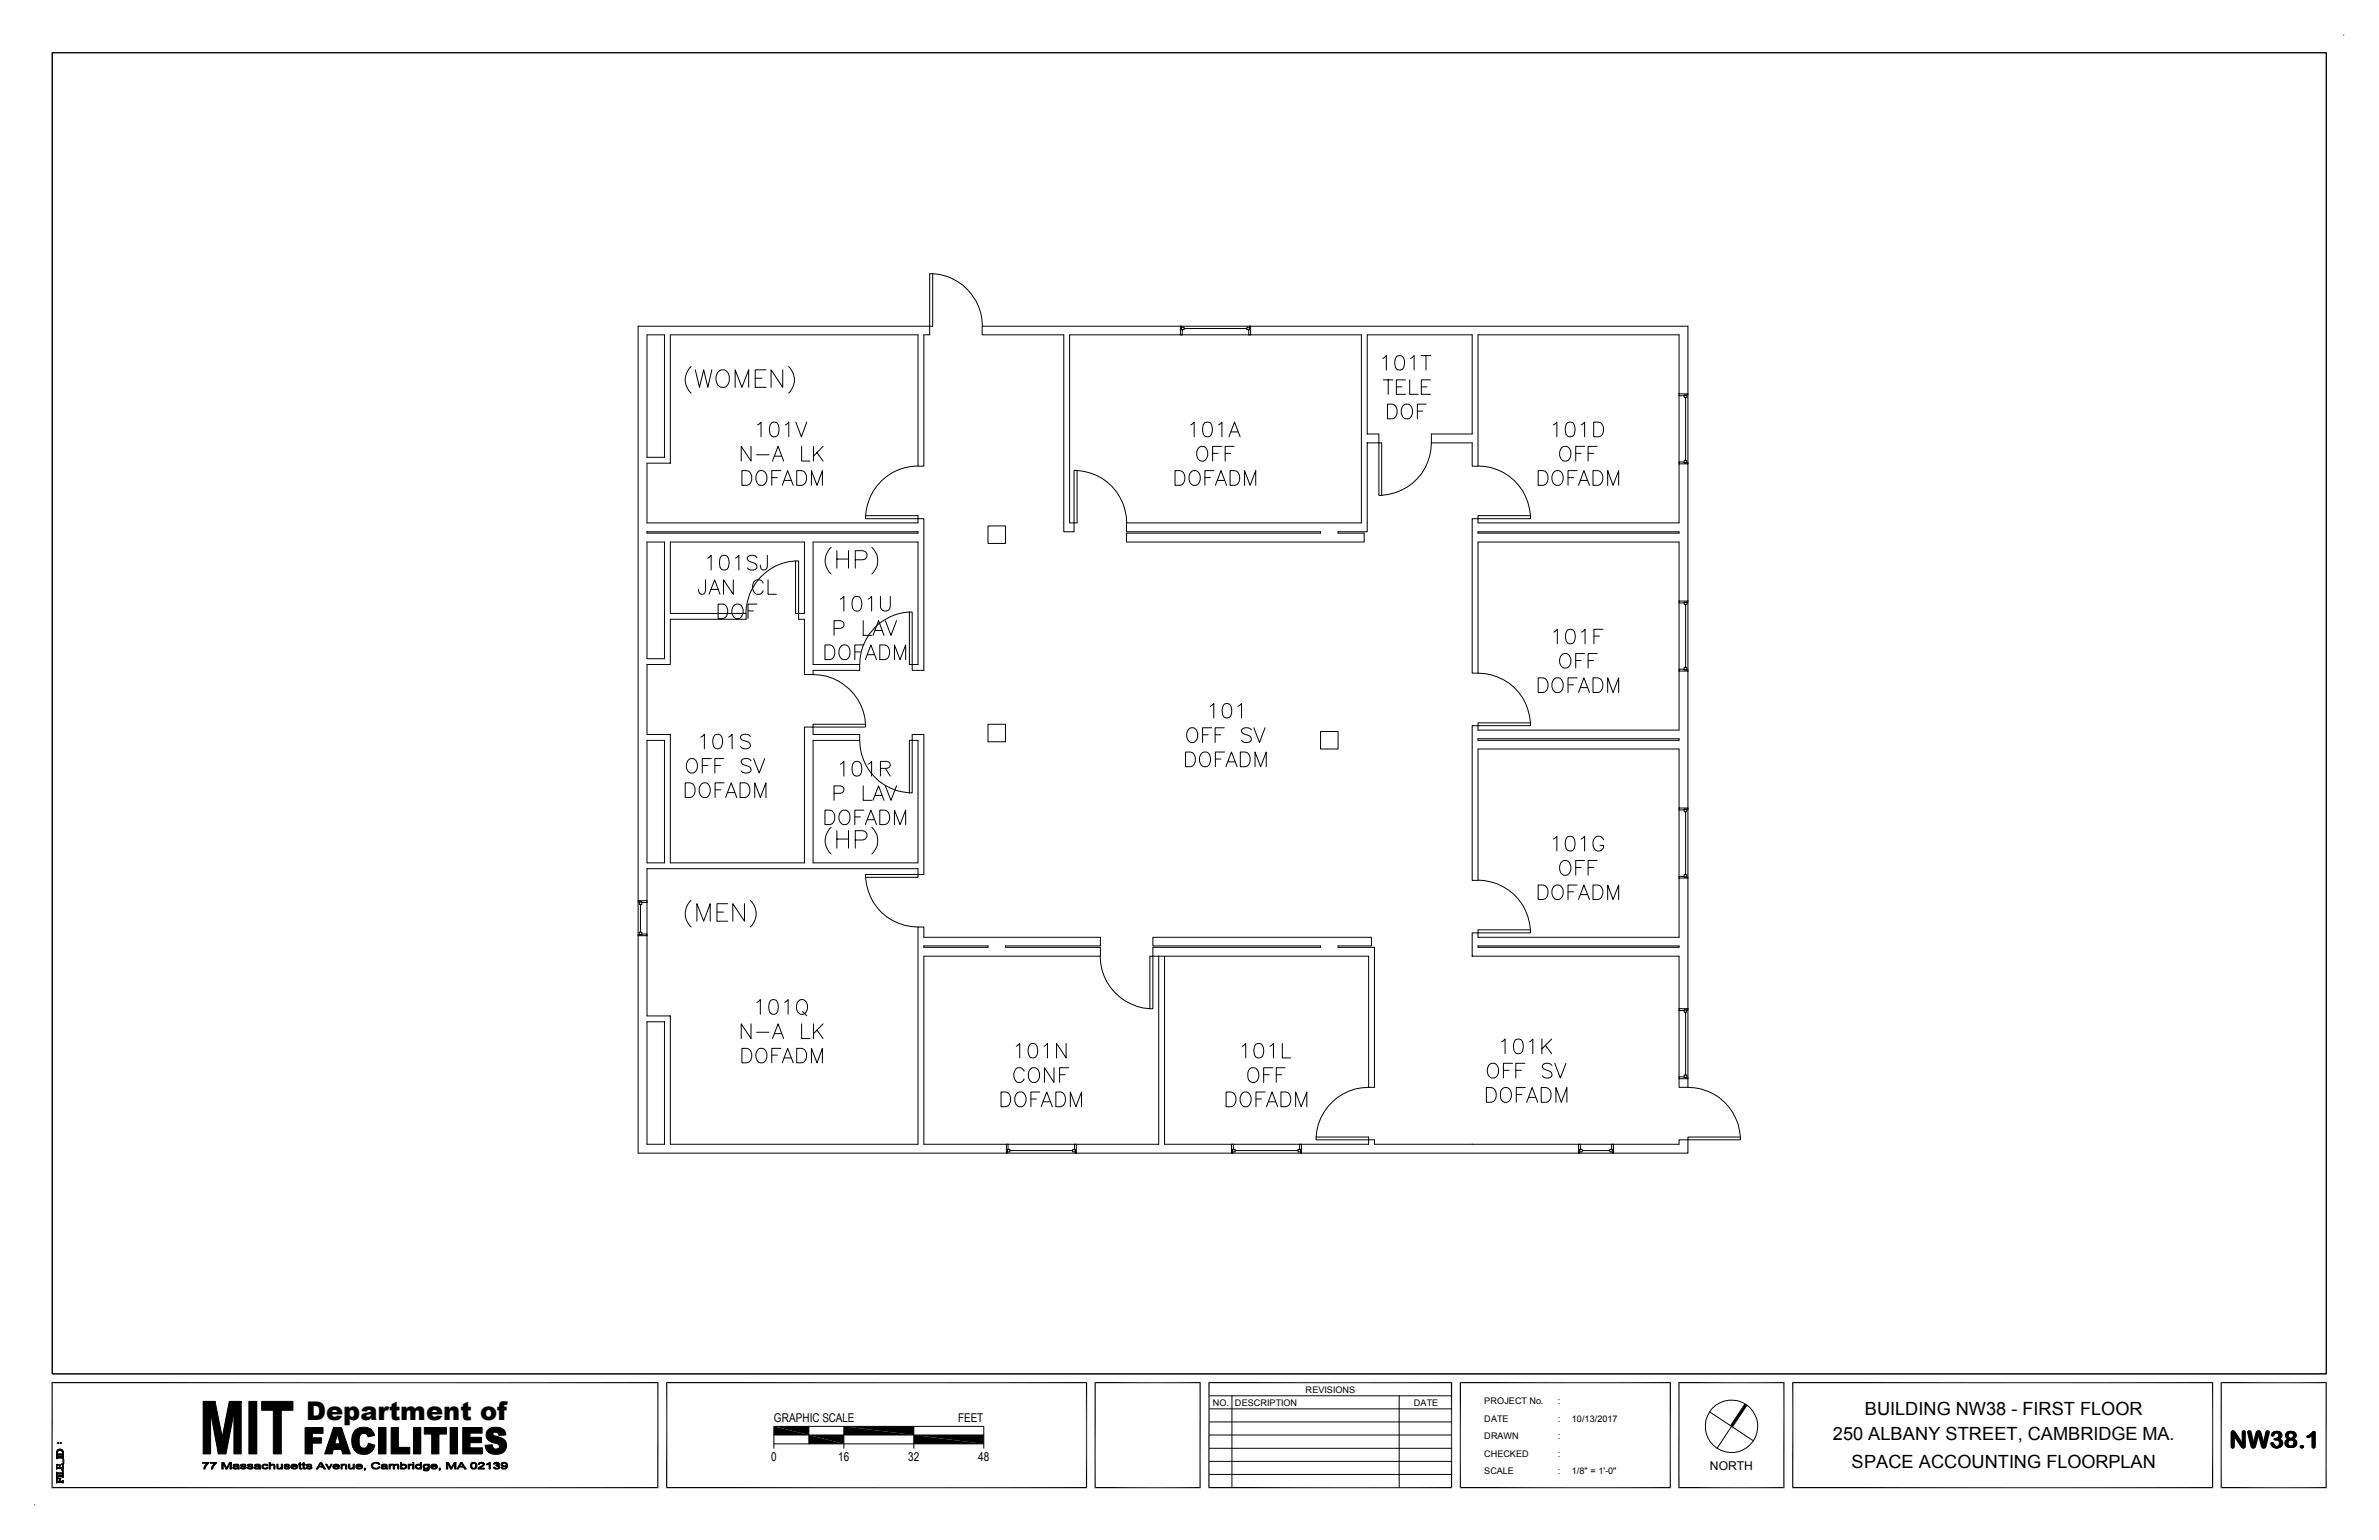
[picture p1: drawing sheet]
<svg xmlns="http://www.w3.org/2000/svg" width="432mm" height="279mm" viewBox="0 0 432 279" stroke-linecap="round" stroke-linejoin="round" font-family="sans-serif">
<defs><g id="words">
<text font-size="4.7" x="55.6" y="257.6">Department of</text>
<text font-size="4.3" x="404.6" y="262.7">NW38.1</text>
<g font-size="3.3">
<text x="338.5" y="256.8">BUILDING NW38 - FIRST FLOOR</text>
<text x="332.7" y="261.3">250 ALBANY STREET, CAMBRIDGE MA.</text>
<text x="336.1" y="266.3">SPACE ACCOUNTING FLOORPLAN</text>
</g>
<g font-size="2.2">
<text x="140.5" y="258">GRAPHIC SCALE</text>
<text x="173.9" y="258">FEET</text>
<text x="140" y="265.1">0</text>
<text x="152.1" y="265.1">16</text>
<text x="164.8" y="265.1">32</text>
<text x="177.5" y="265.1">48</text>
<text x="310.3" y="266.7">NORTH</text>
</g>
<g font-size="1.7">
<text x="220.1" y="255">NO.</text>
<text x="224.2" y="255">DESCRIPTION</text>
<text x="237" y="252.6">REVISIONS</text>
<text x="256.6" y="255">DATE</text>
<text x="269.4" y="258">DATE</text>
<text x="269.4" y="254.8">PROJECT No.</text>
<text x="282.7" y="258">:</text>
<text x="282.7" y="254.8">:</text>
<text x="285.3" y="258">10/13/2017</text>
<text x="269.4" y="261.2">DRAWN</text>
<text x="282.7" y="261.2">:</text>
<text x="269.4" y="267.5">SCALE</text>
<text x="269.4" y="264.3">CHECKED</text>
<text x="282.7" y="264.3">:</text>
<text x="282.7" y="267.5">:</text>
<text x="285.3" y="267.5">1/8&quot; = 1'-0&quot;</text>
</g>
</g></defs>
<g fill="none" stroke="#000" stroke-width=".18">
<path d="M9.5 9.6h412.7v239.7h-412.7zM425.4 6.4h.1M169.3 49.7h-.6v9.5h.6v-9.5a9.6 9.6 0 0 1 9 9.5M178.3 59.2h35.9v1.5h-20.1v34.2h.8v1.6h-1.8v-35.8h-14.8zM214.2 59.2h.3l.1 1.5M214.2 59.2h12.8M214.5 59.4h.4v.4h-.4zM214.9 59.6h11.4M226.3 59.4h.5v.4h-.5zM226.8 59.2l-.1 1.5M117.4 60.7h3.2v22.3h-3.2zM125.4 66.5a3.3 3.3 0 0 0 0 4.8"/>
<path d="M126.2 67.1l.8 3.2 .7-3.2 .8 3.2 .7-3.2M130.3 67.6a1.17 1.17 0 0 1 1.3-.5 1.17 1.17 0 0 1 .8 1.2 1.45 1.45 0 0 1-1.5 2 1.85 1.85 0 0 1-.6-2.7zM133.4 70.3v-3.2l1.3 3.2 1.2-3.2v3.2M137.1 68.6h1.2M137.5 77.1l.6-.5v2.6M139.1 67.1h-2v3.2h2M140 76.7a.83 .83 0 0 1 1.3 .4 2.2 2.2 0 0 1-.3 2 .82 .82 0 0 1-1.2-.4 2.2 2.2 0 0 1 .2-2zM142.1 67.1v3.2l-2.1-3.2v3.2M142.5 77.1l.7-.5v2.6M143.1 66.5a3.3 3.3 0 0 1 0 4.8M144.4 76.6l1.1 2.6 .9-2.6M214.2 60.7h12.8"/>
<path d="M216.1 77.1l.6-.5v2.6M218.7 76.7a.87 .87 0 0 1 1.2 .4 2.2 2.2 0 0 1-.2 2 .87 .87 0 0 1-1.3-.4 2.2 2.2 0 0 1 .3-2zM221.2 77.1l.6-.5v2.6M223.1 79.2l1-2.6 1 2.6M223.4 78.4h1.3M251 65l.6-.5v2.6M251.1 68.9h1.7M251.8 73.3a1.43 1.43 0 0 1 1.7 .8 1.43 1.43 0 0 1-.4 1.8l-1.3 .1zM252 68.9v2.6M253.4 70.2h1.1M253.5 64.6a.87 .87 0 0 1 1.3 .4 2.14 2.14 0 0 1-.2 2 .87 .87 0 0 1-1.3-.4 2.1 2.1 0 0 1 .2-2zM254.6 73.7a.98 .98 0 0 1 1.1-.3 .98 .98 0 0 1 .7 .9 1.17 1.17 0 0 1-.3 1.3 1.17 1.17 0 0 1-1.3 .3 1.65 1.65 0 0 1-.2-2.2z"/>
<path d="M255.1 68.9h-1.7v2.6h1.7M255.9 68.9v2.6h1.5M256 65l.7-.5v2.6M257.3 74.6h.9M257.9 64.5h1.8M258 70.2h1M258.8 64.5v2.6M258.9 73.3h-1.6v2.7M259.6 68.9h-1.6v2.6h1.6M281.9 77.1l.7-.5v2.6M284.5 76.7a.87 .87 0 0 1 1.2 .4 2.2 2.2 0 0 1-.2 2 .87 .87 0 0 1-1.3-.4 2.2 2.2 0 0 1 .3-2zM287 77.1l.6-.5v2.6"/>
<path d="M289.3 76.6h.9a1.42 1.42 0 0 1 .9 1.3 1.42 1.42 0 0 1-.9 1.3h-.9zM304.8 71.8l1.6-.1v-12.5h-79.4v1.5h20.1v34.2h-42.6v1.6h35.2v.2h-35.2v1.6h43.1v-1.6h-4.7v-.2h5.3v-16.2h2.1v-1.6h-2.1v-18h19v18h-7.4v1.6M304.8 71.5v12.7M305.7 71.7h.5v.4h-.5zM305.9 72.1v11.4M117.4 96.5h49.2v.2h-49.2zM117.4 98.3h3.2v21.2h-3.2zM134.7 85.4h.9a1.42 1.42 0 0 1 .9 1.3 1.42 1.42 0 0 1-.9 1.4h-.9zM136.3 81v2.7l-1.8-2.7v2.7M137.3 82.5h2.3M137.7 85.5a1.02 1.02 0 0 1 1.5 .9 1.17 1.17 0 0 1-.3 1.3 1.17 1.17 0 0 1-1.2 .2 1.72 1.72 0 0 1 0-2.4zM140.1 86.7h1"/>
<path d="M140.2 83.7l1-2.7 1 2.7M140.6 82.8h1.3M141.7 85.4h-1.6v2.7M142 88.1l1-2.7 1 2.7M142.4 87.2h1.2M144.6 85.4h.9a1.42 1.42 0 0 1 .9 1.3 1.42 1.42 0 0 1-.9 1.4h-.9zM145.5 81v2.7h1.5M147.3 88.1v-2.7l1 2.7 1-2.7v2.7M147.7 81v2.7M148.3 82.1l1.1 1.6M149.4 81l-1.7 1.8M150.8 99.3a3.3 3.3 0 0 0 0 4.8"/>
<path d="M151.9 99.9v3.2M154 99.9v3.2M158.2 99.3a3.3 3.3 0 0 1 0 4.8M166.6 84.5a9.6 9.6 0 0 0-9.5 9.1h9.5v.5h-9.5v-.5M179.3 95.4h3.2v3.2h-3.2zM195.5 85.3h-.6v9.6h.6v-9.6a9.6 9.6 0 0 1 9 9.6M213.3 85.4h.9a1.42 1.42 0 0 1 .9 1.3 1.42 1.42 0 0 1-.9 1.4h-.9zM216.3 85.5a1.02 1.02 0 0 1 1.5 .9 1.17 1.17 0 0 1-.2 1.3 1.17 1.17 0 0 1-1.3 .2 1.62 1.62 0 0 1 0-2.4zM217.7 81.1l.3-.1a1.28 1.28 0 0 1 1.2 .7 1.28 1.28 0 0 1-.1 1.3 .96 .96 0 0 1-1.1 .7 .96 .96 0 0 1-.8-1.1 1.62 1.62 0 0 1 .5-1.5zM218.7 86.7h1M220.1 82.3h1M220.3 85.4h-1.6v2.7"/>
<path d="M220.6 88.1l1-2.7 1 2.7M221 87.2h1.2M221.7 81h-1.6v2.7M222.4 82.3h1M223.3 85.4a1.43 1.43 0 0 1 1.6 .7 1.43 1.43 0 0 1-.4 1.8l-1.2 .2zM224 81h-1.6v2.7M225.9 88.1v-2.7l1 2.7 1-2.7v2.7M259.8 80.3h7.4v4.3h1.1v-23.9h36.5v10.8h1.6v12.7v-.2h-.7v-.2h-.9M259.8 80.3a9.6 9.6 0 0 1-9 9.6v-9.6h-.5v9.6h.5M268.3 93.6h9.5v.5h-9.5zM268.3 84.5a9.6 9.6 0 0 1 9.5 9.1M268.3 96.5h36.5v.2h-36.5z"/>
<path d="M279.2 85.4h.9a1.42 1.42 0 0 1 .9 1.3 1.42 1.42 0 0 1-.9 1.4h-.9zM281.9 85.8a.98 .98 0 0 1 1.2-.4 .98 .98 0 0 1 .6 1 1.17 1.17 0 0 1-.2 1.3 1.17 1.17 0 0 1-1.3 .2 1.65 1.65 0 0 1-.3-2.1zM283.3 81.4a.98 .98 0 0 1 1.2-.4 .98 .98 0 0 1 .6 1 1.17 1.17 0 0 1-.2 1.3 1.17 1.17 0 0 1-1.3 .2 1.65 1.65 0 0 1-.3-2.1zM284.6 86.7h1M286 82.3h1M286.3 85.4h-1.7v2.7M286.5 88.1l1-2.7 1 2.7M286.9 87.2h1.2M287.6 81h-1.6v2.7M288.2 82.3h1.1M289.1 85.4h.9a1.42 1.42 0 0 1 1 1.3 1.42 1.42 0 0 1-1 1.4h-.9zM289.9 81h-1.7v2.7"/>
<path d="M291.8 88.1v-2.7l1 2.7 1-2.7v2.7M305.7 83.5h.5v.5h-.5zM128.1 105.2v2l-.2 .4a.62 .62 0 0 1-1 0l-.1-.7M128.4 101.3l.7-.5v2.6M128.7 107.8l1-2.6 1 2.6M129.1 106.9h1.2M130.3 109.6h.9a1.4 1.4 0 0 1 .9 1.3 1.4 1.4 0 0 1-.9 1.3h-.9zM130.9 100.9a.87 .87 0 0 1 1.3 .4 2.2 2.2 0 0 1-.2 2 .87 .87 0 0 1-1.3-.4 2.6 2.6 0 0 1 .2-2zM133.1 110a.98 .98 0 0 1 1.1-.4 .98 .98 0 0 1 .7 1 1.15 1.15 0 0 1-.3 1.3 1.15 1.15 0 0 1-1.3 .2 1.61 1.61 0 0 1-.2-2.1zM133.1 105.2v2.6l-1.8-2.6v2.6M133.5 101.3l.6-.5v2.6M135.4 111.3v1.1h-13.7v8.2h-4.3v12.7h4.3v23.2h24.3v-24.6h1.6v1.4h8.4v1h-8.4v22.2h19v-22.2h-1v-1h2.1v25.4h-1.1v-1.1h-49.2v5.8h-1.6v-104.2h52.9v1.5h-1v23.9h-1.1v-23.9h-44.9v23.3h-4.3v10.9h49.2v-.8h1.1v27.5h-2.1v-1h1v-22.3h-19v22.3h8.4"/>
<path d="M135.4 111.3h-13.7v-13h24.3v13h-1.1v1.1h1.1v10h1.6M135.8 110.8h.9M137.4 101.1a1.13 1.13 0 0 0-1.8 0 .71 .71 0 0 0 .5 .8l.8 .3a.65 .65 0 0 1 .5 .4 .65 .65 0 0 1-.3 .7 1.15 1.15 0 0 1-1.5-.3M137.4 109.6h-1.6v2.6M138.5 105.8a.99 .99 0 0 0-1.1-.6 .99 .99 0 0 0-.8 1 1.17 1.17 0 0 0 .3 1.2 1.17 1.17 0 0 0 1.2 .3l.4-.5M139.3 100.8v2l-.2 .4a.62 .62 0 0 1-1 0l-.1-.7M139.4 105.2v2.6h1.5M144.4 101.8h.5v9.5h-.5zM144.4 101.8a9.6 9.6 0 0 0-9 9.5M149.7 117h.9a1.42 1.42 0 0 1 .9 1.3 1.42 1.42 0 0 1-.9 1.4h-.9zM151.4 114h1.1a.7 .7 0 0 0 .7-.7 .7 .7 0 0 0-.7-.7h-1.1v2.7M151.9 101.4h2.1"/>
<path d="M152.5 117.4a.96 .96 0 0 1 1.1-.4 .96 .96 0 0 1 .7 1 1.19 1.19 0 0 1-1.3 1.7 1.54 1.54 0 0 1-.5-2.3zM152.5 108.7l.7-.5v2.7M155 108.3a.87 .87 0 0 1 1.3 .4 2.2 2.2 0 0 1-.3 2 .87 .87 0 0 1-1.2-.3 2.2 2.2 0 0 1 .2-2.1zM155.2 118.3h1M155.2 101.6h1.4a.82 .82 0 0 0 .7-.6 .82 .82 0 0 0-.2-.9l-.5-.2h-1.4v3.2M156.7 112.6v2.7h1.5M156.8 117h-1.6v2.7M157.1 119.7l1-2.7 1 2.7M157.4 118.8h1.3M157.6 108.7l.6-.5v2.7M158.5 115.3l1-2.7 .9 2.7M158.8 114.4h1.3"/>
<path d="M159.7 117h.9a1.42 1.42 0 0 1 .9 1.3 1.42 1.42 0 0 1-.9 1.4h-.9zM159.8 108.2v1.9a.9 .9 0 0 0 .9 .8 .9 .9 0 0 0 .9-.8v-1.9M160.7 112.6l1 2.7 1-2.7M162.3 119.7v-2.7l1.1 2.7 1-2.7v2.7M165.1 111h.5v9.6h-.5zM165.1 111a9.6 9.6 0 0 0-9.1 9.6M282 114.7l.7-.5v2.6M283.3 119a.98 .98 0 0 1 1.2-.4 .98 .98 0 0 1 .6 1 1.15 1.15 0 0 1-.3 1.2 1.15 1.15 0 0 1-1.2 .3 1.58 1.58 0 0 1-.3-2.1zM284.5 114.3a.87 .87 0 0 1 1.3 .4 2.14 2.14 0 0 1-.3 2 .87 .87 0 0 1-1.2-.4 2.1 2.1 0 0 1 .2-2zM286 119.8h1M287.1 114.7l.6-.5v2.6M287.6 118.6h-1.6v2.6"/>
<path d="M288.2 119.8h1.1M289.3 115.4h1M289.9 118.6h-1.7v2.6M291 114.2h-1.7v2.6M304.8 109.1v12.7M305.7 109.3h.5v.4h-.5zM305.9 109.7v11.4M306.4 109.1v-24.9h-1.6v10.7h-36.5v-.8h-1.1v28h1.1M306.4 109.1h-1.6v-10.8h-36.5v23.8M306.4 109.1v.2l-1.6 .1M306.4 109.1v12.7M117.4 134.3h3.2v22.2h-3.2z"/>
<path d="M124.8 138a.96 .96 0 0 1 1.2-.3 .96 .96 0 0 1 .6 .9 1.14 1.14 0 0 1-.3 1.3 1.14 1.14 0 0 1-1.2 .2 1.58 1.58 0 0 1-.3-2.1zM127.2 133.7l.6-.5v2.6M127.5 138.9h1M129.1 137.6h-1.6v2.7M129.8 133.4a.87 .87 0 0 1 1.2 .3 2.14 2.14 0 0 1-.2 2 .87 .87 0 0 1-1.3-.4 2.1 2.1 0 0 1 .3-1.9zM129.8 138.9h1M131.4 137.6h-1.6v2.7M132.2 133.7l.7-.5v2.6M136.2 133.6a1.17 1.17 0 0 0-1.8 0 .6 .6 0 0 0 .5 .7l.8 .3a.65 .65 0 0 1 .5 .5 .65 .65 0 0 1-.3 .6 1.23 1.23 0 0 1-1.5-.2M136.3 138a1.17 1.17 0 0 0-1.8 0 .68 .68 0 0 0 .5 .8l.8 .2a.62 .62 0 0 1 .5 .5 .62 .62 0 0 1-.2 .6 1.23 1.23 0 0 1-1.6-.2M136.8 137.6l1 2.7 1-2.7M147.6 131.4h9.5v.5h-9.5z"/>
<path d="M147.6 122.4a9.6 9.6 0 0 1 9.5 9M152.5 138.6l.7-.5v2.7M155 138.3a.87 .87 0 0 1 1.3 .3 2.2 2.2 0 0 1-.3 2.1 .87 .87 0 0 1-1.2-.4 2.2 2.2 0 0 1 .2-2zM156 120.6v1h-8.4v.8M156 134.3a9.6 9.6 0 0 0 9.1 9.5v-9.5h.5v9.5h-.5M157.6 138.6l.6-.5v2.7M159.8 139.4h1.2l.3-.1a.62 .62 0 0 0 0-1l-.3-.2h-1.2v2.7M160.7 139.4l.9 1.4M179.3 131.4h3.2v3.2h-3.2zM215.2 136.4h.9a1.42 1.42 0 0 1 .9 1.4 1.42 1.42 0 0 1-.9 1.3h-.9zM215.6 132.4a.96 .96 0 0 1 1.2-.3 .96 .96 0 0 1 .6 1 1.22 1.22 0 0 1-1.2 1.6 1.54 1.54 0 0 1-.6-2.3zM218.2 136.6a.98 .98 0 0 1 1.5 .9 1.19 1.19 0 0 1-1.2 1.6 1.55 1.55 0 0 1-.3-2.5z"/>
<path d="M218.3 133.3h1M219.7 128.1l.6-.5v2.7M219.9 132h-1.6v2.7M220.6 133.3h1M220.6 137.7h1M222.2 127.8a.83 .83 0 0 1 1.2 .3 2.1 2.1 0 0 1-.2 2 .84 .84 0 0 1-1.2-.3 2.2 2.2 0 0 1 .2-2zM222.2 132h-1.6v2.7M222.2 136.4h-1.6v2.7M222.5 139.1l1-2.7 1 2.7M222.9 138.2h1.3M224.7 128.1l.6-.5v2.7M225.1 136.4h.9a1.42 1.42 0 0 1 .9 1.4 1.42 1.42 0 0 1-.9 1.3h-.9z"/>
<path d="M227.1 132.4a1.17 1.17 0 0 0-1.8 0 .68 .68 0 0 0 .5 .8l.8 .2a.65 .65 0 0 1 .5 .5 .65 .65 0 0 1-.2 .7 1.23 1.23 0 0 1-1.6-.3M227.6 132l1 2.7 1-2.7M227.8 139.1v-2.7l1 2.7 1-2.7v2.7M239.7 132.7h3.2v3.2h-3.2zM267.2 131.7h1.1v.8h36.5v-10.7h1.6v24.8h-1.6v-10.7h-36.5v23.8h-1.1zM268.3 131.1h9.5v.6h-9.5zM268.3 122.1a9.5 9.5 0 0 1 9.5 9M268.3 134h36.5v.3h-36.5zM279.2 123h.9a1.42 1.42 0 0 1 .9 1.3 1.42 1.42 0 0 1-.9 1.3h-.9zM281.9 123.4a.98 .98 0 0 1 1.2-.4 .98 .98 0 0 1 .6 1 1.17 1.17 0 0 1-.2 1.3 1.17 1.17 0 0 1-1.3 .2 1.65 1.65 0 0 1-.3-2.1zM284.6 124.2h1M286.3 123h-1.7v2.6"/>
<path d="M286.5 125.6l1-2.6 1 2.6M286.9 124.8h1.2M289.1 123h.9a1.42 1.42 0 0 1 1 1.3 1.42 1.42 0 0 1-1 1.3h-.9zM291.8 125.6v-2.6l1 2.6 1-2.6v2.6M304.8 121.4l1.6 .1M305.7 121.1h.5v.4h-.5zM124.4 142h.9a1.42 1.42 0 0 1 .9 1.4 1.42 1.42 0 0 1-.9 1.3h-.9zM127.2 142.4a.96 .96 0 0 1 1.1-.3 .96 .96 0 0 1 .6 .9 1.22 1.22 0 0 1-1.2 1.7 1.54 1.54 0 0 1-.5-2.3zM129.8 143.3h1M131.4 142h-1.6v2.7M131.7 144.7l1-2.7 1 2.7M132.1 143.8h1.2"/>
<path d="M134.3 142h.9a1.42 1.42 0 0 1 .9 1.4 1.42 1.42 0 0 1-.9 1.3h-.9zM137 144.7v-2.7l1 2.7 1-2.7v2.7M149.7 147h.9a1.4 1.4 0 0 1 .9 1.3 1.4 1.4 0 0 1-.9 1.3h-.9zM150.8 150.1a3.3 3.3 0 0 0 0 4.8M151.4 143.9h1.1a.68 .68 0 0 0 .7-.6 .68 .68 0 0 0-.7-.7h-1.1v2.6M151.9 150.7v3.2M151.9 152.2h2.1M152.5 147.4a.96 .96 0 0 1 1.1-.4 .96 .96 0 0 1 .7 1 1.12 1.12 0 0 1-.3 1.2 1.12 1.12 0 0 1-1.2 .3 1.61 1.61 0 0 1-.3-2.1zM154 150.7v3.2M155.2 148.2h1M155.2 152.4h1.4a.85 .85 0 0 0 .8-.8 .85 .85 0 0 0-.8-.9h-1.4v3.2M156.7 142.6v2.6h1.5"/>
<path d="M156.8 147h-1.6v2.6M157.1 149.6l1-2.6 1 2.6M157.1 158.7h9.5v.5h-9.5zM157.1 159.2a9.5 9.5 0 0 0 9.5 9M157.4 148.7h1.3M158.2 150.1a3.3 3.3 0 0 1 0 4.8M158.5 145.2l1-2.6 .9 2.6M158.8 144.3h1.3M159.7 147h.9a1.4 1.4 0 0 1 .9 1.3 1.4 1.4 0 0 1-.9 1.3h-.9zM160.7 142.6l1 2.6 1-2.6M162.3 149.6v-2.6l1.1 2.6 1-2.6v2.6M268.3 159.7a9.6 9.6 0 0 1 9.5 9"/>
<path d="M281.9 152.2l.7-.5v2.7M283.3 156.5a.98 .98 0 0 1 1.2-.3 .98 .98 0 0 1 .6 .9 1.17 1.17 0 0 1-.2 1.3 1.17 1.17 0 0 1-1.3 .3 1.65 1.65 0 0 1-.3-2.2zM284.5 151.8a.87 .87 0 0 1 1.2 .4 2.2 2.2 0 0 1-.2 2.1 .87 .87 0 0 1-1.3-.4 2.2 2.2 0 0 1 .3-2.1zM286 157.4h1M287 152.2l.6-.5v2.7M287.6 156.1h-1.6v2.7M288.2 157.4h1.1M289.9 156.1h-1.7v2.7M291 152.4a.98 .98 0 0 0-1.1-.7 .98 .98 0 0 0-.8 1 1.17 1.17 0 0 0 .3 1.3 1.17 1.17 0 0 0 1.3 .3l.3-.5v-.4h-.6M304.8 146.6v12.7M305.7 146.8h.5v.5h-.5zM305.7 158.7h.5v.4h-.5z"/>
<path d="M305.9 147.3v11.4M306.4 146.8l-1.6 .1M306.4 146.6v12.7v-.2h-.7v-.1h-.9M116 163.6h.5v.5h-.5zM116 169.1h.5v.5h-.5zM116.2 164.1v5M117.4 163.7l-1.6-.1v-.2v6.4h1.6v14.5h4.3v23.3h44.9v-39.4h1.1v1.9h32v1.5h-17.2v.3h17.2v1.6h-32v34.1h15v1.6h-66.9v-39.6l1.6-.1M117.4 163.4v6.4M125.4 163.4a3.3 3.3 0 0 0 0 4.8M126.5 167.1v-3.1l1.2 3.1 1.2-3.1v3.1M130.1 165.5h1.2M132.1 164h-2v3.1h2"/>
<path d="M135.1 164v3.1l-2.1-3.1v3.1M136.2 163.4a3.3 3.3 0 0 1 0 4.8M167.7 171.6h11.6v.3h-11.6zM199.7 173.5a9.6 9.6 0 0 0 9 9.5v-9.5h.6v9.5h-.6M210.3 173.5v34.1h-14.9v1.6M210.3 173.5h-1v-1.6h30.4v-.3h-30.4v-1.5h39.6v1.5h-6v.3h6.6v25.4h-1.1M210.3 173.5h38.1v23.8M211.4 173.5v34.1h12.1v1.6h-28.1M267.2 169.2h1.1v.9h36.5v-10.8h1.6v23.7h-1.6v-9.5h-37.6zM268.3 168.7h9.5v.5h-9.5zM268.3 171.6h36.5v.3h-36.5zM279.2 160.6h.9a1.39 1.39 0 0 1 .9 1.3 1.39 1.39 0 0 1-.9 1.3h-.9z"/>
<path d="M281.9 161a.98 .98 0 0 1 1.1-.4 .98 .98 0 0 1 .7 .9 1.17 1.17 0 0 1-.2 1.3 1.17 1.17 0 0 1-1.3 .3 1.61 1.61 0 0 1-.3-2.1zM284.6 161.8h1M286.3 160.6h-1.7v2.6M286.5 163.2l1-2.6 1 2.6M286.9 162.3h1.2M289.1 160.6h.9a1.39 1.39 0 0 1 1 1.3 1.39 1.39 0 0 1-1 1.3h-.9zM291.8 163.2v-2.6l1 2.6 1-2.6v2.6M117.4 185.4h3.2v22.2h-3.2zM134.7 190.2h.9a1.39 1.39 0 0 1 .9 1.3 1.39 1.39 0 0 1-.9 1.3h-.9zM136.3 185.8v2.6l-1.8-2.6v2.6M137.3 187.3h2.3M137.4 181.9l.6-.5v2.6"/>
<path d="M137.7 190.3a1.21 1.21 0 0 1 1.4 .4 1.21 1.21 0 0 1 0 1.5 .96 .96 0 0 1-1.1 .6 .96 .96 0 0 1-.8-1 1.76 1.76 0 0 1 .5-1.5zM139.9 181.5a.83 .83 0 0 1 1.2 .4 2.2 2.2 0 0 1-.2 2 .82 .82 0 0 1-1.2-.4 2.2 2.2 0 0 1 .2-2zM140.1 191.4h1M140.2 188.4l1-2.6 1 2.6M140.6 187.5h1.3M141.7 190.2h-1.6v2.6M142 192.8l1-2.6 1 2.6M142.4 191.9h1.2M142.4 181.9l.6-.5v2.6M144.6 190.2h.9a1.39 1.39 0 0 1 .9 1.3 1.39 1.39 0 0 1-.9 1.3h-.9zM144.8 181.7a.96 .96 0 0 1 1.1-.3 .96 .96 0 0 1 .7 1 1.15 1.15 0 0 1-.3 1.2 1.15 1.15 0 0 1-1.2 .3 1.65 1.65 0 0 1-.3-2.2zM145.5 185.8v2.6h1.5"/>
<path d="M145.7 183.5l.7 .8M147.3 192.8v-2.6l1 2.6 1-2.6v2.6M147.7 185.8v2.6M148.3 186.9l1.1 1.5M149.4 185.8l-1.7 1.7M181.7 198.1a1.43 1.43 0 0 1 1.7 .8 1.43 1.43 0 0 1-.5 1.8l-1.2 .1zM184.4 198.5a.98 .98 0 0 1 1.2-.3 .98 .98 0 0 1 .6 .9 1.17 1.17 0 0 1-.2 1.3 1.17 1.17 0 0 1-1.3 .3 1.65 1.65 0 0 1-.3-2.2zM184.4 189.8l.7-.5v2.6M185.9 194.4a.96 .96 0 0 0-1.1-.7 .96 .96 0 0 0-.8 1 1.22 1.22 0 0 0 1.3 1.7l.6-.7M186.9 194.1a.98 .98 0 0 1 1.1-.4 .98 .98 0 0 1 .7 1 1.17 1.17 0 0 1-.3 1.3 1.17 1.17 0 0 1-1.2 .3 1.65 1.65 0 0 1-.3-2.2zM187 189.4a.83 .83 0 0 1 1.2 .4 2.1 2.1 0 0 1-.2 2 .82 .82 0 0 1-1.3-.4 2.14 2.14 0 0 1 .3-2zM187.1 199.4h1"/>
<path d="M188.7 198.1h-1.6v2.7M189.4 199.9h1.2M189.5 189.8l.6-.5v2.6M191.3 193.7v2.7l-1.7-2.7v2.7M191.6 198.1h.9a1.45 1.45 0 0 1 .9 1.4 1.45 1.45 0 0 1-.9 1.3h-.9zM192.3 195h1M193.5 189.3v2.6l-1.7-2.6v2.6M194 193.7h-1.7v2.7M222.5 198.1h.9a1.42 1.42 0 0 1 1 1.4 1.42 1.42 0 0 1-1 1.3h-.9zM225.3 198.5a.96 .96 0 0 1 1.2-.4 .96 .96 0 0 1 .6 1 1.22 1.22 0 0 1-1.3 1.7 1.54 1.54 0 0 1-.5-2.3zM225.5 189.8l.6-.5v2.6M226.9 193.8a1.02 1.02 0 0 1 1.6 .9 1.17 1.17 0 0 1-.3 1.3 1.17 1.17 0 0 1-1.3 .3 1.72 1.72 0 0 1 0-2.5z"/>
<path d="M228 189.4a.87 .87 0 0 1 1.2 .4 2.1 2.1 0 0 1-.2 2 .87 .87 0 0 1-1.3-.4 2.14 2.14 0 0 1 .3-2zM228 199.4h1M229.4 195h1M229.6 198.1h-1.6v2.7M230.3 199.9h1.2M230.5 189.8l.6-.5v2.6M231 193.7h-1.6v2.7M231.6 195h1M232.5 198.1h.9a1.42 1.42 0 0 1 .9 1.4 1.42 1.42 0 0 1-.9 1.3h-.9zM232.7 189.3v2.6h1.6M233.3 193.7h-1.7v2.7M248.4 197.3a9.6 9.6 0 0 0-9.5 9h9.5v.5h-9.5v-.5"/>
<path d="M269.8 197.3h.9a1.42 1.42 0 0 1 .9 1.3 1.42 1.42 0 0 1-.9 1.4h-.9zM270.2 193.3a.98 .98 0 0 1 1.1-.4 .98 .98 0 0 1 .7 1 1.17 1.17 0 0 1-.3 1.3 1.17 1.17 0 0 1-1.2 .3 1.65 1.65 0 0 1-.3-2.2zM272.5 197.7a.98 .98 0 0 1 1.2-.4 .98 .98 0 0 1 .6 1 1.17 1.17 0 0 1-.2 1.3 1.17 1.17 0 0 1-1.3 .3 1.8 1.8 0 0 1-.3-2.2zM272.5 189l.7-.5v2.7M272.9 194.2h1M274.5 192.9h-1.6v2.7M275.1 188.6a.87 .87 0 0 1 1.3 .4 2.2 2.2 0 0 1-.3 2.1 .87 .87 0 0 1-1.3-.4 2.2 2.2 0 0 1 .3-2.1zM275.1 194.2h1M275.2 198.6h1M276.8 192.9h-1.7v2.7M276.9 197.3h-1.7v2.7M277.1 200l1-2.7 1 2.7"/>
<path d="M277.5 199.1h1.2M277.6 189l.6-.5v2.7M279.7 197.3h.9a1.42 1.42 0 0 1 1 1.3 1.42 1.42 0 0 1-1 1.4h-.9zM279.9 188.5v2.7M280.5 189.7l1.1 1.5M281.6 188.5l-1.7 1.8M281.7 193.3a1.13 1.13 0 0 0-1.7 0 .68 .68 0 0 0 .5 .8l.7 .2a.65 .65 0 0 1 .5 .5 .65 .65 0 0 1-.3 .7 1.15 1.15 0 0 1-1.4-.3M282.2 192.9l1 2.7 1-2.7M282.4 200v-2.7l1 2.7 1-2.7v2.7M304.8 195.7h1.6v1.6h-1.6zM304.8 183v12.7M305.7 183.2h.5v.4h-.5z"/>
<path d="M305.7 195h.5v.5h-.5zM305.9 183.6v11.4M306.4 197.3a9.6 9.6 0 0 1 9.5 9M306.4 183.2l-1.6 .1M306.4 183v12.7v-.2l-1.6-.1M182.7 207.6h12.7M182.7 209.2h12.7M182.8 208.5h.5v.5h-.5zM183 207.6l-.2 1.6M183.3 208.7h11.4M189 200.8l1-2.7 1 2.7M194.3 200.8v-2.7l1 2.7 1-2.7v2.7"/>
<path d="M194.7 208.5h.5v.5h-.5zM195 207.6l.2 1.6h.2M223.5 207.6h12.7M223.5 209.2h12.7M223.7 208.5h.5v.5h-.5zM223.9 207.6l-.2 1.6M224.2 208.7h11.4M229.9 200.8l1-2.7 1 2.7M235.2 200.8v-2.7l1 2.7 1-2.7v2.7M235.6 208.5h.5v.5h-.5zM235.9 207.6v.9h.2v.7h.1M236.2 207.6h12.2v-.8h1.1v.8h37v1.6h-50.3z"/>
<path d="M267.2 207.6h.1M286.5 207.6h6.4M286.7 208.5h.5v.5h-.5zM286.9 207.6l-.2 1.6h-.2h6.4v-1.6h11.9v-.8h1.6v2.4h-13.7l-.2-1.6M287.2 208.7h5M292.2 208.5h.5v.5h-.5zM306.4 206.3h9.5v.5h-9.5zM36.9 254.3h2.1l-.8 2v7.5h-1.3zM39 254.3l1.3 6.4-.7 3.1-1.4-7.5zM41.6 254.3h2.2l-1.3 2-1.5 7.5h-1.4zM43.8 254.3v9.5h-1.3v-7.5zM45.2 254.3h1.4v9.5h-1.4z"/>
<path d="M47.5 254.3h5.7v1.6h-2.1v7.9h-1.5v-7.9h-2.1zM55.4 259h3.2v1.1h-1.9v.8h1.6v.9h-1.6v2h-1.3zM60.5 259h1.5l-.7 1.3-.6 1.7 1.3 1h-1.5l-.2 .8h-1.4zM62 259l1.6 4.8h-1.4l-.2-.8-1.3-1h1l-.4-1.7zM64.1 260l1.9 .1a.87 .87 0 0 0-.8 .9l.1 1.3 .3 .3 .4 .2h-1.8l-.4-1.2 .1-1zM64.3 259.7l.7-.6 1-.1a1.76 1.76 0 0 1 2 1.4l-1.2 .3v-.1a.67 .67 0 0 0-.8-.5l-1.9-.1zM68.7 259h1.4v4.8h-1.4zM71 259h1.3v3.6h2.1v1.2h-3.4zM75.1 259h1.3v4.8h-1.3zM77 259h4v1.2h-1.3v3.6h-1.3v-3.6h-1.4zM81.7 259h1.3v4.8h-1.3zM84 259h3.5v1h-2.2v.8h2.1v.9h-2.1v1h2.3v1.1h-3.6z"/>
<path d="M88.5 259.5l.8-.5h1.2l.8 .2 .4 .5-1.8 .1a.4 .4 0 0 0-.4 .4 .4 .4 0 0 0 .5 .4 2.08 2.08 0 0 1 1.9 1.4l-.1 1-1.7-.1a.54 .54 0 0 0 .6-.5 .54 .54 0 0 0-.7-.5 1.68 1.68 0 0 1-1.7-1.8zM89.9 259.8l1.8-.1 .1 .7h-1.2a.59 .59 0 0 0-.7-.6zM140.5 258.8h38.1v3.2h-38.1zM146.8 258.8v3.2M153.2 258.8v4M165.9 258.8v4M219.5 253.2h44M219.5 255.6h44M219.5 258h44M223.6 253.2v16.7M254 253.2v16.7M310.3 256.2l8 5.2"/>
<path d="M316.9 254.8l-5.2 8M6.3 273v.1M10.3 268.1h.2l-.2 .3M10.3 267.6l.1 .2M10.3 264.2l.1 .1M10.3 263.4v1.3l.1-.2M10.3 268.8h1.1zM10.3 268.9h1.1zM10.3 267.8h1.1zM10.3 267.9h1.1zM10.3 267.4h1zM10.3 267.3h1z"/>
<path d="M10.3 266.4h1zM10.3 266.3h1zM10.3 264.4h1.1zM10.3 264.5h1.1zM10.3 267.4l1.1 .1M10.3 263.3v.7v-.6M10.3 264h.1M10.3 264.2v.3M10.3 265.7v.7h1M10.3 267.2v.3M10.3 267.7v.3M10.3 268.1v.8h1.1"/>
<path d="M10.3 268.8h1.1M10.3 267.8h1.1M10.3 267.3h1M10.3 264.3h1.1M10.3 264.4h1.1M10.4 263.9h.9zM10.4 268.2h.1M10.4 263.2v.3M10.4 263.8v.2M10.4 265.7v.1M10.4 263.9h.9M10.4 268.1h.1"/>
<path d="M10.4 267.3l-.1-.2v2l.1-.2M10.4 267.9l-.1 .2M10.4 267.4l-.1 .1M10.4 266.4l-.1 .2v-.9h.2l-.2 .2v.4h1v.1M10.4 263.1l-.1 .7M10.5 263.3h.1M10.5 263.2h.1M10.5 265.7h.1M10.5 268.1h.1M10.5 263.1l-.1 .3M10.5 263.1h.8v.2M10.5 263.1h.8"/>
<path d="M10.5 261.7h.1v.2zM10.5 261.8h.2zM10.5 261.7h.1M10.5 261.9h.1M10.5 263.1h-.1M10.5 263h.7h-.6M10.6 263.2h-.1h.1M10.6 263.2l-.2 .2v.4h.9v-.4M10.6 263.2h.5M10.6 263l-.1 .1M10.6 263h.5M10.8 262.9h.2l.4 .4v1.4"/>
<path d="M10.8 262.9l-.2 .1M10.8 265.8h.2M10.8 262.9h.2M10.9 268.4h.1M10.9 265.9h.1M10.8 265.9l-.2-.1h.4l-.1 .1v.4v-.4M10.8 265.8v.5M10.8 268.4v.3zM10.8 265.9v.4zM10.9 268.4v.3h.5M10.9 268.4l.1-.1h-.4l.2 .1v.3h-.5M10.9 261.8h.2z"/>
<path d="M10.9 268.3h-.1h.2M11 261.7l.1 .2zM11 261.7h.1M11 261.9h.1M11.1 263.2h.2h-.1M11.1 263.2l.2 .2M11.2 266.6l.1 .1M11.2 263.2h.1M11.2 265.6l.1 .1M11.3 265.6l.1 .2-.1 .5M11.3 265.6h-.1l.2 .1v.9M11.3 265.6v.1"/>
<path d="M11.3 263.3h.1M11.3 267.3v-.6l-.2-.1 .3 .1v1.4M11.3 266.7h.1M11.3 266.4l.1 .1M11.3 263.1v.3M11.3 266.7v.1M11.3 267.2v.2h-1M11.4 266.2v.2zM11.4 268.9h-1.1l1.1 .1M11.4 267.9h-1.1l1.1 .1M11.4 266.9v-.2v.7v-.2M11.4 264.5h-1.1h1.1"/>
<path d="M11.4 264h-1.1v.1M11.4 268.7l-.1 .1M11.4 263.2v.3M11.4 263.7v.3M11.4 265.6v.3M11.4 266.4h.1M11.4 267.4h.1M11.4 264h.1M11.4 266.7v.7zM11.4 267.7l-.1 .1M11.4 264.3h-.1M11.4 263.3v.7v-.6"/>
<path d="M11.4 268.6v.5M11.5 264.7l.1 .8zM11.5 264.8v.7zM36.7 265.3h1.2l-.6 .8-.1 .4h-.2v-.2l.6-.8h-.9zM38.1 265.3h1.2l-.5 .7-.2 .5h-.2v-.2l.6-.8h-.9zM40.3 265.3h.3l-.1 .2v1h-.2zM40.6 265.3l.5 1-.1 .2-.5-1zM41.7 265.3h.3l-.3 .2-.5 1h-.2zM41.7 265.5l.3-.2v1.2h-.3zM42.3 266.2l.2-.1h.6l-.6 .1 .1 .2h.5l-.6 .1-.3-.1zM42.3 265.9l.5-.1h-.3v.1zM42.4 265.8l.2-.2 .7 .1 .1 .8-.5-.1 .2-.1v-.2h-.6l.6-.1v-.2z"/>
<path d="M42.8 266.4h.4zM43.6 266.3l.6 .1h-.5zM43.7 265.8h.5l-.3 .1 .5 .1a.26 .26 0 0 1 .3 .3 .26 .26 0 0 1-.3 .2l-.7-.1h.7l.1-.2-.8-.2zM43.7 265.7l.7-.1 .3 .3zM44.9 266.3l.5 .1h-.4zM44.9 265.8h.5h-.2l-.1 .1 .8 .2v.3l-.2 .1h-.7v-.1h.6l.1-.2-.7-.1zM45 265.7l.7-.1 .2 .3zM46.2 265.8h.5h-.2l-.1 .1zM46.2 266.1h.8l-.6 .2 .1 .1h.5l-.6 .1-.3-.1zM46.3 265.8l.2-.2 .7 .1 .1 .8-.5-.1 .2-.1v-.2h-.6l.6-.1-.1-.2zM46.7 266.4h.4zM47.6 265.9l.3-.3 .6 .1-.7 .2v.4l.3 .1-.5-.1z"/>
<path d="M47.7 266.4h.6l.1-.2h.2l-.3 .3zM48.1 265.8l.4-.1 .1 .2h-.2zM48.9 265.3h.2v.5h.3l-.3 .1v.6h-.2zM49.1 265.8l.2-.2 .5 .1 .1 .8h-.2v-.6l-.1-.1zM50.2 265.6h.3v.8h.6l-.2 .1-.6-.1zM50.7 266.4h.4zM51.1 265.6h.2v.9l-.4-.1 .2-.1zM51.5 266.3l.6 .1h-.5zM51.6 265.8h.5l-.3 .1 .5 .1a.26 .26 0 0 1 .3 .3 .26 .26 0 0 1-.3 .2l-.7-.1h.7l.1-.2-.6-.1-.2-.2zM51.6 265.7l.7-.1 .3 .3zM52.9 265.8h.5h-.2l-.2 .2 1 .1h-1l.2 .3h.2h-.5l-.1-.2zM53 266.4l1-.1-.4 .2z"/>
<path d="M53 265.8l.6-.2 .4 .4h-1h.8l-.2-.2zM54.3 266.4h.4l.1 .1zM54.3 265.4l.2-.1v.3h.2v.2h-.2v.6h.2h-.4v-.6h-.2v-.2h.2zM55 266.4h.4l.1 .1zM55 265.4l.2-.1v.3h.2v.2h-.2v.6h.1h-.3v-.6h-.2v-.2h.2zM55.5 266.3l.6 .1h-.5zM55.6 265.8h.5l-.3 .1 .5 .1a.26 .26 0 0 1 .3 .3 .26 .26 0 0 1-.3 .2l-.6-.1h.6l.1-.2-.6-.1-.2-.2zM55.7 265.7l.6-.1 .3 .3zM58.1 265.3h.3l-.2 .1-.3 .6 .7 .1h-.7l-.2 .4h-.3zM58.2 265.4l.2-.1 .7 1.2h-.3l-.2-.4-.7-.1h.6zM59.1 265.6h.3l.3 .7-.1 .2zM60.1 265.6h.2l-.5 .9h-.2z"/>
<path d="M60.5 265.8h.5h-.2l-.1 .2 .9 .1h-.9l.1 .3h.2h-.4l-.2-.3zM60.6 266.4l1-.1-.3 .2zM60.6 265.8l.6-.2 .4 .4h-.9l.7-.1-.2-.1zM61.9 265.6l.4 .2-.2 .1v.6h-.2zM62.1 265.8h.3zM62.1 265.8l.2-.2 .6 .1v.8h-.2l-.1-.7zM63.2 265.6h.3v.8h.6l-.2 .1-.6-.1zM63.8 266.4h.3zM64.1 265.6h.2v.9l-.4-.1 .2-.1zM64.2 262.8l2.2-.1 .3-.4 .1-.5 1.2 .4a1.95 1.95 0 0 1-1.6 1.7h-.6a1.96 1.96 0 0 1-1.6-1.1zM64.6 265.9l.1-.1h.5l-.4 .2 1 .1h-1l.1 .2 .3 .1h-.5l-.1-.1zM64.8 266.4l1-.1-.4 .2z"/>
<path d="M64.8 265.7l.6-.1 .4 .4h-1l.7-.1zM66.1 266.4h.2v.3h-.1h-.1l.1-.1zM67.5 265.6l.5-.3 .7 .1h-.6l-.4 .2v.6l.5 .2h-.6l-.1-.2-.1-.4zM67.7 266.4h.7l.3-.3h.3l-.2 .3-.3 .1zM68.2 265.4h.5l.3 .2-.3 .1zM69.2 266.2l.1-.1h.8l-.7 .1 .1 .2h.5l-.2 .1h-.5zM69.2 265.8h.6h-.3l-.1 .1zM69.3 265.8l.2-.1a.58 .58 0 0 1 .7 .1l.2 .7-.6-.1h.2l.1-.3h-.8l.8-.1-.1-.2zM69.6 266.4h.5zM70.6 265.6l.4 .2-.2 .2v.5h-.2zM70.8 265.8h.4zM70.9 265.7l.5-.1 .2 .2z"/>
<path d="M71.3 265.8h.6l-.3 .1v.6h-.2zM71.6 265.7l.6-.1 .1 .2 .1 .7h-.2l-.1-.6zM72.7 265.3h.2v.5h.3l-.3 .2v.3l.3 .1h-.3v.1h-.2zM72.9 266.4h.3zM72.9 265.8l.2-.2 .6 .1 .1 .3-.1 .4-.3 .1h-.4l.5-.2 .1-.2-.2-.3zM74.1 265.6l.4 .2-.2 .2v.5h-.2zM74.3 265.7h.5l-.1 .1zM74.9 265.6h.2v.9h-.2zM74.9 265.3h.2v.2h-.2zM75.4 265.9l.3-.3 .6 .1-.4 .1a.32 .32 0 0 0-.3 .3 .32 .32 0 0 0 .4 .3h.3l-.5 .1-.3-.1zM76 266.4h.3zM76.3 265.3h.2v1.2l-.4-.1a.35 .35 0 0 0 .2-.3 .35 .35 0 0 0-.2-.3h-.2h.4z"/>
<path d="M76.8 266.6l.5 .1h-.4zM76.9 266.7h.6l.2-.1v-.2h.2v.3l-.2 .1-.5 .1zM76.9 265.8h.4l-.3 .2 .1 .3 .8 .1h-.2a.6 .6 0 0 1-.9-.2zM77 265.7l.5-.1 .2 .2zM77.4 265.8l.5-.2v.8h-.6l.4-.3v-.2zM78.2 265.9l.1-.1h.5l-.4 .2 1 .1h-1l.1 .2 .3 .1h-.5l-.1-.1zM78.4 266.4l1-.1-.4 .2zM78.4 265.7l.6-.1 .4 .4h-1l.7-.1zM79.7 266.4h.2v.3h-.1h-.1l.1-.1zM81 265.3h.4l-.1 .2v1h-.3zM81.4 265.3l.5 1-.1 .2-.5-1zM82.4 265.3h.4l-.3 .2-.5 1h-.2z"/>
<path d="M82.5 265.5l.3-.2v1.2h-.3zM83.6 265.3h.3l-.5 .7 .7 .1h-.7l-.2 .4h-.3zM83.7 265.4l.2-.1 .7 1.2h-.3l-.2-.4-.7-.1h.7zM85.5 265.5l.5-.1-.3 .2v.7l.7 .1-.6 .1-.3-.1-.1-.3zM85.6 265.4l.3-.1 .5 .1 .2 .4-.2 .6h-.4l.3-.2v-.6zM86.8 265.5h.1a.72 .72 0 0 1 .9-.1h-.6l-.2 .3h-.2zM87.4 265.4l.5 .1v.2l-.8 .7h.8v.1h-1.2l.2-.3 .3-.1a.4 .4 0 0 0 .4-.6zM88.1 262.2l1.2-.1 .1 .2a.73 .73 0 0 0 .7 .6l1.7 .1-.7 .7-.8 .2h-.6a1.66 1.66 0 0 1-1.6-1.7zM88.3 265.6h.5l-.5 .2zM88.5 265.6l.5-.3v1.2h-.2v-.9zM89.6 266.2l.5 .2h-.4zM89.6 265.5l.5-.1-.3 .2h-.2z"/>
<path d="M89.7 265.4a.5 .5 0 0 1 .6-.1 .5 .5 0 0 1 .3 .5h-.6h.3l.1-.3zM90 265.8l.6 .1h-.6zM90.1 265.9l.6 .1v.3l-.4 .2h-.5l-.1-.1h.6l.2-.1v-.3zM91 266.2l.9 .2-.6 .1zM91 265.6l.1-.2h.4l-.3 .2v.3l.3 .1h-.4l-.2-.2zM91.1 266l.8-.1-.2 .2zM91.1 265.4a.77 .77 0 0 1 1 .3l-.1 .7h-.5l.4-.2v-.3h-.2h.2v-.3l-.3-.2zM140.5 260.4h38.1M140.5 262v.8M178.6 262v.8M219.5 260.4h44M219.5 262.8h44"/>
<path d="M219.5 265.1h44M219.5 267.5h44"/>
<circle cx="314.3" cy="258.8" r="4.8"/>
</g>
<g fill="none" stroke="#000" stroke-width=".21">
<path d="M9.4 250.8h110.1M9.5 250.7v19.3M119.4 250.7v19.3M120.9 250.8h76.4M121 250.7v19.3M197.2 250.7v19.3M198.7 250.8h19.2M198.8 250.7v19.3M217.8 250.7v19.3M219.3 250.8h44.3M219.4 250.7v19.3M263.5 250.7v19.3"/>
<path d="M265 250.8h38.3M265.1 250.7v19.3M303.2 250.7v19.3M304.6 250.8h19.3M304.7 250.7v19.3M323.8 250.7v19.3M325.3 250.8h76.4M325.4 250.7v19.3M401.6 250.7v19.3M403.1 250.8h19.2M403.2 250.7v19.3M422.2 250.7v19.3"/>
<path d="M9.4 269.9h110.1M120.9 269.9h76.4M198.7 269.9h19.2M219.3 269.9h44.3M265 269.9h38.3M304.6 269.9h19.3M325.3 269.9h76.4M403.1 269.9h19.2"/>
</g>
<g fill="#000">
<path d="M39 254.3l1.3 6.4-.7 3.1-1.4-7.5zM43.8 254.3v9.5h-1.3v-7.5zM140.5 258.8l6.3 1.6h-6.3zM140.5 258.8h6.3v1.6zM153.2 258.8l12.7 1.6h-12.7zM153.2 258.8h12.7v1.6zM316.7 254.6l-2.2 4.4-.5-.4zM316.7 254.6l.5 .4-2.7 4zM41.7 265.5l.3-.2v1.2h-.3zM42.8 266.4h.4zM46.7 266.4h.4zM50.7 266.4h.4z"/>
<path d="M62.1 265.8h.3zM63.8 266.4h.3zM69.6 266.4h.5zM70.8 265.8h.4zM76 266.4h.3zM82.5 265.5l.3-.2v1.2h-.3zM146.8 260.4l6.4 1.6h-6.4zM146.8 260.4h6.4v1.6zM165.9 260.4l12.7 1.6h-12.7zM165.9 260.4h12.7v1.6z"/>
<path d="M36.9 254.3h2.1l-.8 2v7.5h-1.3z" fill-rule="evenodd"/>
<path d="M41.6 254.3h2.2l-1.3 2-1.5 7.5h-1.4z" fill-rule="evenodd"/>
<path d="M47.5 254.3h5.7v1.6h-2.1v7.9h-1.5v-7.9h-2.1z" fill-rule="evenodd"/>
<path d="M55.4 259h3.2v1.1h-1.9v.8h1.6v.9h-1.6v2h-1.3z" fill-rule="evenodd"/>
<path d="M60.5 259h1.5l-.7 1.3-.6 1.7 1.3 1h-1.5l-.2 .8h-1.4z" fill-rule="evenodd"/>
<path d="M62 259l1.6 4.8h-1.4l-.2-.8-1.3-1h1l-.4-1.7z" fill-rule="evenodd"/>
<path d="M64.1 260l1.9 .1a.87 .87 0 0 0-.8 .9l.1 1.3 .3 .3 .4 .2h-1.8l-.4-1.2 .1-1z" fill-rule="evenodd"/>
<path d="M64.3 259.7l.7-.6 1-.1a1.76 1.76 0 0 1 2 1.4l-1.2 .3v-.1a.67 .67 0 0 0-.8-.5l-1.9-.1z" fill-rule="evenodd"/>
<path d="M71 259h1.3v3.6h2.1v1.2h-3.4z" fill-rule="evenodd"/>
<path d="M77 259h4v1.2h-1.3v3.6h-1.3v-3.6h-1.4z" fill-rule="evenodd"/>
<path d="M84 259h3.5v1h-2.2v.8h2.1v.9h-2.1v1h2.3v1.1h-3.6z" fill-rule="evenodd"/>
<path d="M88.5 259.5l.8-.5h1.2l.8 .2 .4 .5-1.8 .1a.4 .4 0 0 0-.4 .4 .4 .4 0 0 0 .5 .4 2.08 2.08 0 0 1 1.9 1.4l-.1 1-1.7-.1a.54 .54 0 0 0 .6-.5 .54 .54 0 0 0-.7-.5 1.68 1.68 0 0 1-1.7-1.8z" fill-rule="evenodd"/>
<path d="M89.9 259.8l1.8-.1 .1 .7h-1.2a.59 .59 0 0 0-.7-.6z" fill-rule="evenodd"/>
<path d="M36.7 265.3h1.2l-.6 .8-.1 .4h-.2v-.2l.6-.8h-.9z" fill-rule="evenodd"/>
<path d="M38.1 265.3h1.2l-.5 .7-.2 .5h-.2v-.2l.6-.8h-.9z" fill-rule="evenodd"/>
<path d="M40.3 265.3h.3l-.1 .2v1h-.2z" fill-rule="evenodd"/>
<path d="M40.6 265.3l.5 1-.1 .2-.5-1z" fill-rule="evenodd"/>
<path d="M41.7 265.3h.3l-.3 .2-.5 1h-.2z" fill-rule="evenodd"/>
<path d="M42.3 265.9l.5-.1h-.3v.1z" fill-rule="evenodd"/>
<path d="M42.3 266.2l.2-.1h.6l-.6 .1 .1 .2h.5l-.6 .1-.3-.1z" fill-rule="evenodd"/>
<path d="M42.4 265.8l.2-.2 .7 .1 .1 .8-.5-.1 .2-.1v-.2h-.6l.6-.1v-.2z" fill-rule="evenodd"/>
<path d="M43.7 265.8h.5l-.3 .1 .5 .1a.26 .26 0 0 1 .3 .3 .26 .26 0 0 1-.3 .2l-.7-.1h.7l.1-.2-.8-.2z" fill-rule="evenodd"/>
<path d="M43.6 266.3l.6 .1h-.5z" fill-rule="evenodd"/>
<path d="M43.7 265.7l.7-.1 .3 .3z" fill-rule="evenodd"/>
<path d="M44.9 265.8h.5h-.2l-.1 .1 .8 .2v.3l-.2 .1h-.7v-.1h.6l.1-.2-.7-.1z" fill-rule="evenodd"/>
<path d="M44.9 266.3l.5 .1h-.4z" fill-rule="evenodd"/>
<path d="M45.2 254.3h1.4v9.5h-1.4z" fill-rule="evenodd"/>
<path d="M45 265.7l.7-.1 .2 .3z" fill-rule="evenodd"/>
<path d="M46.2 265.8h.5h-.2l-.1 .1z" fill-rule="evenodd"/>
<path d="M46.2 266.1h.8l-.6 .2 .1 .1h.5l-.6 .1-.3-.1z" fill-rule="evenodd"/>
<path d="M46.3 265.8l.2-.2 .7 .1 .1 .8-.5-.1 .2-.1v-.2h-.6l.6-.1-.1-.2z" fill-rule="evenodd"/>
<path d="M47.6 265.9l.3-.3 .6 .1-.7 .2v.4l.3 .1-.5-.1z" fill-rule="evenodd"/>
<path d="M47.7 266.4h.6l.1-.2h.2l-.3 .3z" fill-rule="evenodd"/>
<path d="M48.1 265.8l.4-.1 .1 .2h-.2z" fill-rule="evenodd"/>
<path d="M48.9 265.3h.2v.5h.3l-.3 .1v.6h-.2z" fill-rule="evenodd"/>
<path d="M49.1 265.8l.2-.2 .5 .1 .1 .8h-.2v-.6l-.1-.1z" fill-rule="evenodd"/>
<path d="M50.2 265.6h.3v.8h.6l-.2 .1-.6-.1z" fill-rule="evenodd"/>
<path d="M51.1 265.6h.2v.9l-.4-.1 .2-.1z" fill-rule="evenodd"/>
<path d="M51.6 265.8h.5l-.3 .1 .5 .1a.26 .26 0 0 1 .3 .3 .26 .26 0 0 1-.3 .2l-.7-.1h.7l.1-.2-.6-.1-.2-.2z" fill-rule="evenodd"/>
<path d="M51.5 266.3l.6 .1h-.5z" fill-rule="evenodd"/>
<path d="M51.6 265.7l.7-.1 .3 .3z" fill-rule="evenodd"/>
<path d="M52.9 265.8h.5h-.2l-.2 .2 1 .1h-1l.2 .3h.2h-.5l-.1-.2z" fill-rule="evenodd"/>
<path d="M53 265.8l.6-.2 .4 .4h-1h.8l-.2-.2z" fill-rule="evenodd"/>
<path d="M53 266.4l1-.1-.4 .2z" fill-rule="evenodd"/>
<path d="M54.3 265.4l.2-.1v.3h.2v.2h-.2v.6h.2h-.4v-.6h-.2v-.2h.2z" fill-rule="evenodd"/>
<path d="M54.3 266.4h.4l.1 .1z" fill-rule="evenodd"/>
<path d="M55 265.4l.2-.1v.3h.2v.2h-.2v.6h.1h-.3v-.6h-.2v-.2h.2z" fill-rule="evenodd"/>
<path d="M55 266.4h.4l.1 .1z" fill-rule="evenodd"/>
<path d="M55.6 265.8h.5l-.3 .1 .5 .1a.26 .26 0 0 1 .3 .3 .26 .26 0 0 1-.3 .2l-.6-.1h.6l.1-.2-.6-.1-.2-.2z" fill-rule="evenodd"/>
<path d="M55.5 266.3l.6 .1h-.5z" fill-rule="evenodd"/>
<path d="M55.7 265.7l.6-.1 .3 .3z" fill-rule="evenodd"/>
<path d="M58.1 265.3h.3l-.2 .1-.3 .6 .7 .1h-.7l-.2 .4h-.3z" fill-rule="evenodd"/>
<path d="M58.2 265.4l.2-.1 .7 1.2h-.3l-.2-.4-.7-.1h.6z" fill-rule="evenodd"/>
<path d="M59.1 265.6h.3l.3 .7-.1 .2z" fill-rule="evenodd"/>
<path d="M60.1 265.6h.2l-.5 .9h-.2z" fill-rule="evenodd"/>
<path d="M60.5 265.8h.5h-.2l-.1 .2 .9 .1h-.9l.1 .3h.2h-.4l-.2-.3z" fill-rule="evenodd"/>
<path d="M60.6 265.8l.6-.2 .4 .4h-.9l.7-.1-.2-.1z" fill-rule="evenodd"/>
<path d="M60.6 266.4l1-.1-.3 .2z" fill-rule="evenodd"/>
<path d="M61.9 265.6l.4 .2-.2 .1v.6h-.2z" fill-rule="evenodd"/>
<path d="M62.1 265.8l.2-.2 .6 .1v.8h-.2l-.1-.7z" fill-rule="evenodd"/>
<path d="M63.2 265.6h.3v.8h.6l-.2 .1-.6-.1z" fill-rule="evenodd"/>
<path d="M64.1 265.6h.2v.9l-.4-.1 .2-.1z" fill-rule="evenodd"/>
<path d="M64.6 265.9l.1-.1h.5l-.4 .2 1 .1h-1l.1 .2 .3 .1h-.5l-.1-.1z" fill-rule="evenodd"/>
<path d="M64.8 265.7l.6-.1 .4 .4h-1l.7-.1z" fill-rule="evenodd"/>
<path d="M64.8 266.4l1-.1-.4 .2z" fill-rule="evenodd"/>
<path d="M66.1 266.4h.2v.3h-.1h-.1l.1-.1z" fill-rule="evenodd"/>
<path d="M64.2 262.8l2.2-.1 .3-.4 .1-.5 1.2 .4a1.95 1.95 0 0 1-1.6 1.7h-.6a1.96 1.96 0 0 1-1.6-1.1z" fill-rule="evenodd"/>
<path d="M67.5 265.6l.5-.3 .7 .1h-.6l-.4 .2v.6l.5 .2h-.6l-.1-.2-.1-.4z" fill-rule="evenodd"/>
<path d="M68.7 259h1.4v4.8h-1.4z" fill-rule="evenodd"/>
<path d="M67.7 266.4h.7l.3-.3h.3l-.2 .3-.3 .1z" fill-rule="evenodd"/>
<path d="M68.2 265.4h.5l.3 .2-.3 .1z" fill-rule="evenodd"/>
<path d="M69.2 265.8h.6h-.3l-.1 .1z" fill-rule="evenodd"/>
<path d="M69.2 266.2l.1-.1h.8l-.7 .1 .1 .2h.5l-.2 .1h-.5z" fill-rule="evenodd"/>
<path d="M69.3 265.8l.2-.1a.58 .58 0 0 1 .7 .1l.2 .7-.6-.1h.2l.1-.3h-.8l.8-.1-.1-.2z" fill-rule="evenodd"/>
<path d="M70.6 265.6l.4 .2-.2 .2v.5h-.2z" fill-rule="evenodd"/>
<path d="M70.9 265.7l.5-.1 .2 .2z" fill-rule="evenodd"/>
<path d="M71.3 265.8h.6l-.3 .1v.6h-.2z" fill-rule="evenodd"/>
<path d="M71.6 265.7l.6-.1 .1 .2 .1 .7h-.2l-.1-.6z" fill-rule="evenodd"/>
<path d="M72.7 265.3h.2v.5h.3l-.3 .2v.3l.3 .1h-.3v.1h-.2z" fill-rule="evenodd"/>
<path d="M72.9 266.4h.3z" fill-rule="evenodd"/>
<path d="M72.9 265.8l.2-.2 .6 .1 .1 .3-.1 .4-.3 .1h-.4l.5-.2 .1-.2-.2-.3z" fill-rule="evenodd"/>
<path d="M74.1 265.6l.4 .2-.2 .2v.5h-.2z" fill-rule="evenodd"/>
<path d="M74.3 265.7h.5l-.1 .1z" fill-rule="evenodd"/>
<path d="M74.9 265.6h.2v.9h-.2z" fill-rule="evenodd"/>
<path d="M74.9 265.3h.2v.2h-.2z" fill-rule="evenodd"/>
<path d="M75.1 259h1.3v4.8h-1.3z" fill-rule="evenodd"/>
<path d="M75.4 265.9l.3-.3 .6 .1-.4 .1a.32 .32 0 0 0-.3 .3 .32 .32 0 0 0 .4 .3h.3l-.5 .1-.3-.1z" fill-rule="evenodd"/>
<path d="M76.3 265.3h.2v1.2l-.4-.1a.35 .35 0 0 0 .2-.3 .35 .35 0 0 0-.2-.3h-.2h.4z" fill-rule="evenodd"/>
<path d="M76.8 266.6l.5 .1h-.4z" fill-rule="evenodd"/>
<path d="M76.9 265.8h.4l-.3 .2 .1 .3 .8 .1h-.2a.6 .6 0 0 1-.9-.2z" fill-rule="evenodd"/>
<path d="M77 265.7l.5-.1 .2 .2z" fill-rule="evenodd"/>
<path d="M76.9 266.7h.6l.2-.1v-.2h.2v.3l-.2 .1-.5 .1z" fill-rule="evenodd"/>
<path d="M77.4 265.8l.5-.2v.8h-.6l.4-.3v-.2z" fill-rule="evenodd"/>
<path d="M78.2 265.9l.1-.1h.5l-.4 .2 1 .1h-1l.1 .2 .3 .1h-.5l-.1-.1z" fill-rule="evenodd"/>
<path d="M78.4 265.7l.6-.1 .4 .4h-1l.7-.1z" fill-rule="evenodd"/>
<path d="M78.4 266.4l1-.1-.4 .2z" fill-rule="evenodd"/>
<path d="M79.7 266.4h.2v.3h-.1h-.1l.1-.1z" fill-rule="evenodd"/>
<path d="M81 265.3h.4l-.1 .2v1h-.3z" fill-rule="evenodd"/>
<path d="M81.4 265.3l.5 1-.1 .2-.5-1z" fill-rule="evenodd"/>
<path d="M81.7 259h1.3v4.8h-1.3z" fill-rule="evenodd"/>
<path d="M82.4 265.3h.4l-.3 .2-.5 1h-.2z" fill-rule="evenodd"/>
<path d="M83.6 265.3h.3l-.5 .7 .7 .1h-.7l-.2 .4h-.3z" fill-rule="evenodd"/>
<path d="M83.7 265.4l.2-.1 .7 1.2h-.3l-.2-.4-.7-.1h.7z" fill-rule="evenodd"/>
<path d="M85.5 265.5l.5-.1-.3 .2v.7l.7 .1-.6 .1-.3-.1-.1-.3z" fill-rule="evenodd"/>
<path d="M85.6 265.4l.3-.1 .5 .1 .2 .4-.2 .6h-.4l.3-.2v-.6z" fill-rule="evenodd"/>
<path d="M86.8 265.5h.1a.72 .72 0 0 1 .9-.1h-.6l-.2 .3h-.2z" fill-rule="evenodd"/>
<path d="M87.4 265.4l.5 .1v.2l-.8 .7h.8v.1h-1.2l.2-.3 .3-.1a.4 .4 0 0 0 .4-.6z" fill-rule="evenodd"/>
<path d="M88.3 265.6h.5l-.5 .2z" fill-rule="evenodd"/>
<path d="M88.5 265.6l.5-.3v1.2h-.2v-.9z" fill-rule="evenodd"/>
<path d="M88.1 262.2l1.2-.1 .1 .2a.73 .73 0 0 0 .7 .6l1.7 .1-.7 .7-.8 .2h-.6a1.66 1.66 0 0 1-1.6-1.7z" fill-rule="evenodd"/>
<path d="M89.6 265.5l.5-.1-.3 .2h-.2z" fill-rule="evenodd"/>
<path d="M89.6 266.2l.5 .2h-.4z" fill-rule="evenodd"/>
<path d="M90 265.8l.6 .1h-.6z" fill-rule="evenodd"/>
<path d="M89.7 265.4a.5 .5 0 0 1 .6-.1 .5 .5 0 0 1 .3 .5h-.6h.3l.1-.3z" fill-rule="evenodd"/>
<path d="M90.1 265.9l.6 .1v.3l-.4 .2h-.5l-.1-.1h.6l.2-.1v-.3z" fill-rule="evenodd"/>
<path d="M91 265.6l.1-.2h.4l-.3 .2v.3l.3 .1h-.4l-.2-.2z" fill-rule="evenodd"/>
<path d="M91 266.2l.9 .2-.6 .1z" fill-rule="evenodd"/>
<path d="M91.1 265.4a.77 .77 0 0 1 1 .3l-.1 .7h-.5l.4-.2v-.3h-.2h.2v-.3l-.3-.2z" fill-rule="evenodd"/>
<path d="M91.1 266l.8-.1-.2 .2z" fill-rule="evenodd"/>
</g>
<use href="#words"/>
</svg>
